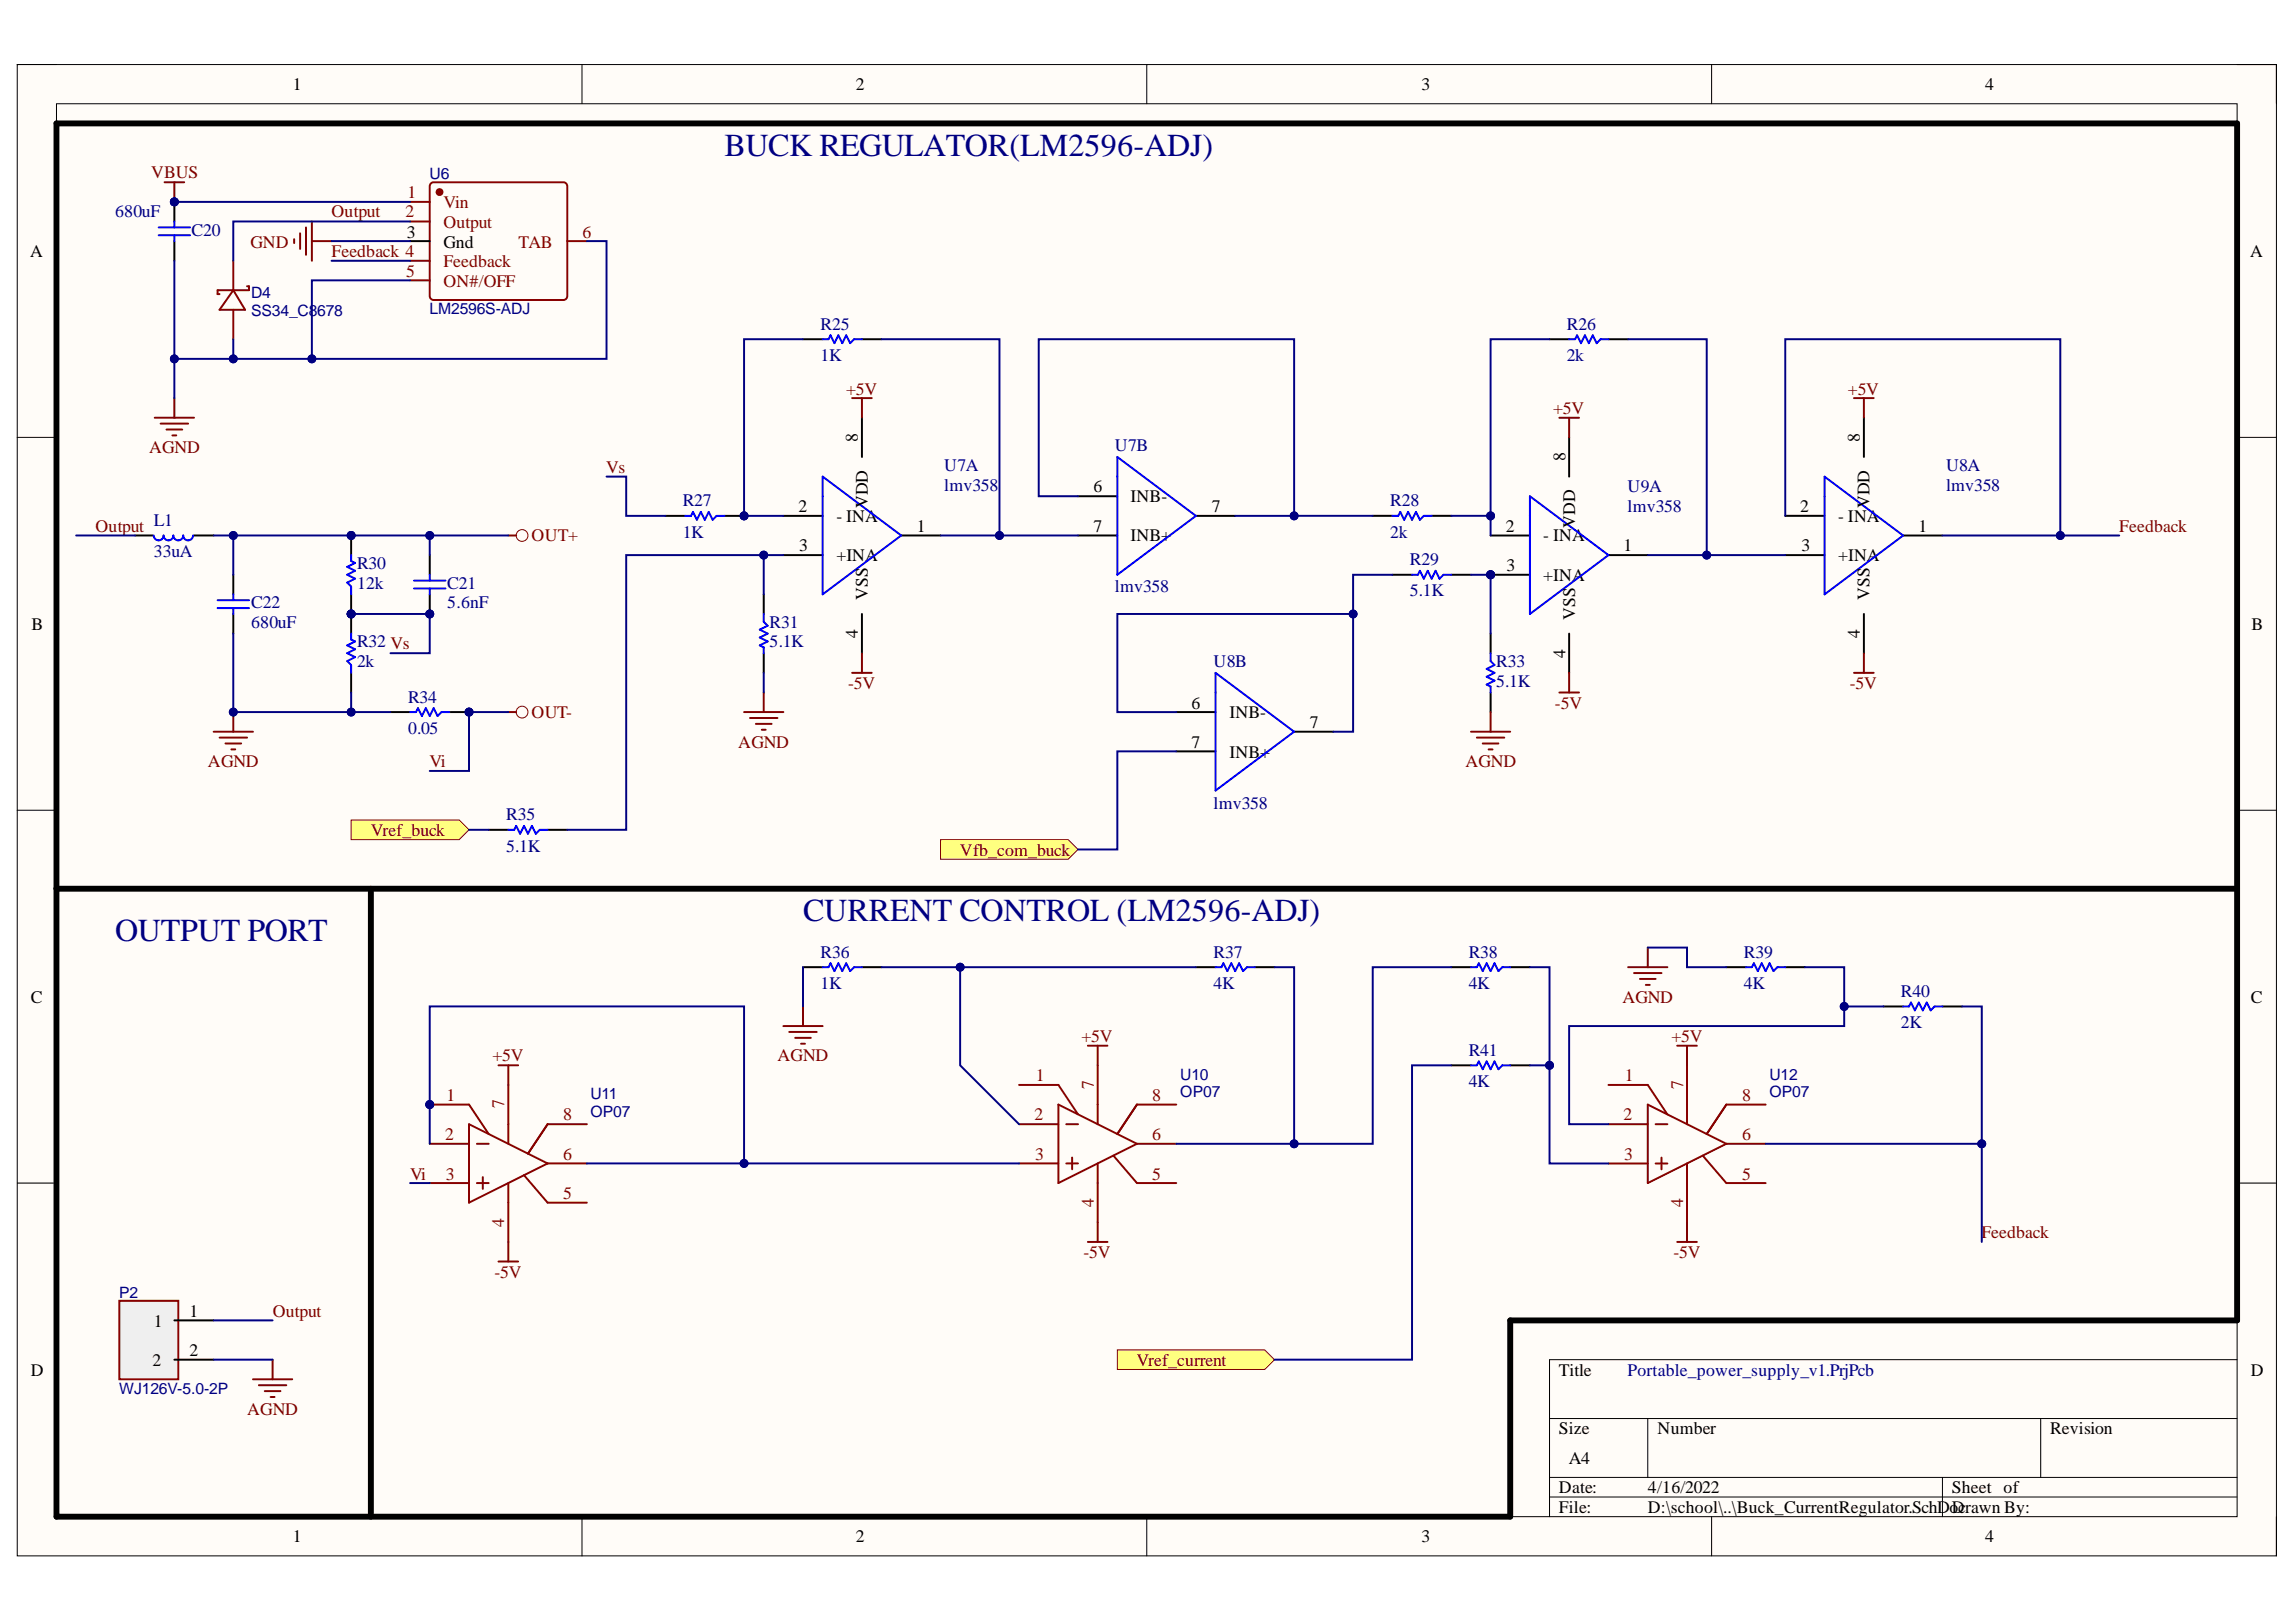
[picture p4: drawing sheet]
<svg xmlns="http://www.w3.org/2000/svg" width="297mm" height="210mm" viewBox="0 0 297 210" stroke-linecap="round" stroke-linejoin="round" font-family="sans-serif">
<defs><g id="words">
<g font-size="4.1" fill="#000080">
<text x="93.7" y="20.2">BUCK REGULATOR(LM2596-ADJ)</text>
<text x="103.9" y="119.2">CURRENT CONTROL (LM2596-ADJ)</text>
<text x="14.9" y="121.7">OUTPUT PORT</text>
</g>
<g font-size="2.3">
<text x="37.9" y="11.7">1</text>
<text x="110.7" y="11.7">2</text>
<text x="183.9" y="11.7">3</text>
<text x="256.8" y="11.7">4</text>
<text x="3.9" y="33.3">A</text>
<text x="52.6" y="30.8">3</text>
<text x="57.4" y="32">Gnd</text>
<text x="291.1" y="33.3">A</text>
<text x="111" y="57.1" transform="rotate(-90 111 57.1)">8</text>
<text x="202.5" y="59.7" transform="rotate(-90 202.5 59.7)">8</text>
<text x="240.6" y="57.1" transform="rotate(-90 240.6 57.1)">8</text>
<text x="112.3" y="65.8" transform="rotate(-90 112.3 65.8)">VDD</text>
<text x="141.4" y="63.7">6</text>
<text x="146.3" y="65">INB-</text>
<text x="241.9" y="65.8" transform="rotate(-90 241.9 65.8)">VDD</text>
<text x="103.3" y="66.3">2</text>
<text x="103.4" y="71.3">3</text>
<text x="108.2" y="67.5">- INA</text>
<text x="118.6" y="68.8">1</text>
<text x="141.4" y="68.8">7</text>
<text x="146.3" y="70.1">INB+</text>
<text x="156.8" y="66.3">7</text>
<text x="194.8" y="68.8">2</text>
<text x="199.7" y="70.1">- INA</text>
<text x="203.8" y="68.3" transform="rotate(-90 203.8 68.3)">VDD</text>
<text x="210.1" y="71.3">1</text>
<text x="232.9" y="66.3">2</text>
<text x="233.1" y="71.3">3</text>
<text x="237.8" y="67.5">- INA</text>
<text x="248.2" y="68.8">1</text>
<text x="108.2" y="72.6">+INA</text>
<text x="112.3" y="77.7" transform="rotate(-90 112.3 77.7)">VSS</text>
<text x="194.9" y="73.9">3</text>
<text x="199.7" y="75.1">+INA</text>
<text x="237.8" y="72.6">+INA</text>
<text x="241.9" y="77.7" transform="rotate(-90 241.9 77.7)">VSS</text>
<text x="4.1" y="81.5">B</text>
<text x="111" y="82.6" transform="rotate(-90 111 82.6)">4</text>
<text x="203.8" y="80.2" transform="rotate(-90 203.8 80.2)">VSS</text>
<text x="240.6" y="82.6" transform="rotate(-90 240.6 82.6)">4</text>
<text x="291.3" y="81.5">B</text>
<text x="202.5" y="85.1" transform="rotate(-90 202.5 85.1)">4</text>
<text x="154.1" y="91.7">6</text>
<text x="159" y="93">INB-</text>
<text x="169.4" y="94.2">7</text>
<text x="154.1" y="96.8">7</text>
<text x="159" y="98.1">INB+</text>
<text x="4" y="129.7">C</text>
<text x="291.2" y="129.7">C</text>
<text x="19.9" y="171.7">1</text>
<text x="24.5" y="170.4">1</text>
<text x="4" y="178">D</text>
<text x="19.7" y="176.7">2</text>
<text x="24.5" y="175.5">2</text>
<text x="201.7" y="178">Title</text>
<text x="291.2" y="178">D</text>
<text x="201.7" y="185.6">Size</text>
<text x="214.5" y="185.6">Number</text>
<text x="265.2" y="185.6">Revision</text>
<text x="203" y="189.4">A4</text>
<text x="201.7" y="193.2">Date:</text>
<text x="201.7" y="195.8">File:</text>
<text x="213.2" y="193.2">4/16/2022</text>
<text x="213.2" y="195.8">D:\school\..\Buck_CurrentRegulator.SchDoDcrawn By:</text>
<text x="252.5" y="193.2">Sheet of</text>
<text x="37.9" y="199.6">1</text>
<text x="110.7" y="199.6">2</text>
<text x="183.9" y="199.6">3</text>
<text x="256.8" y="199.6">4</text>
</g>
<g font-size="2.3" fill="#800000">
<text x="19.5" y="23.1">VBUS</text>
<text x="42.9" y="28.1">Output</text>
<text x="32.4" y="32">GND</text>
<text x="42.9" y="33.3">Feedback 4</text>
<text x="109.5" y="51.1">+5V</text>
<text x="200.9" y="53.6">+5V</text>
<text x="239.1" y="51.1">+5V</text>
<text x="19.3" y="58.7">AGND</text>
<text x="78.4" y="61.2">Vs</text>
<text x="12.4" y="68.8">Output</text>
<text x="68.8" y="70.1">OUT+</text>
<text x="274.2" y="68.8">Feedback</text>
<text x="109.7" y="89.2">-5V</text>
<text x="239.3" y="89.2">-5V</text>
<text x="68.8" y="93">OUT-</text>
<text x="201.2" y="91.7">-5V</text>
<text x="26.9" y="99.3">AGND</text>
<text x="55.6" y="99.3">Vi</text>
<text x="95.5" y="96.8">AGND</text>
<text x="189.6" y="99.3">AGND</text>
<text x="48" y="108.2">Vref_buck</text>
<text x="124.2" y="110.7">Vfb_com_buck</text>
<text x="209.9" y="129.7">AGND</text>
<text x="63.7" y="137.4">+5V</text>
<text x="100.6" y="137.4">AGND</text>
<text x="139.9" y="134.8">+5V</text>
<text x="216.2" y="134.8">+5V</text>
<text x="53" y="152.7">Vi</text>
<text x="256.3" y="160.3">Feedback</text>
<text x="64" y="165.3">-5V</text>
<text x="140.2" y="162.8">-5V</text>
<text x="216.5" y="162.8">-5V</text>
<text x="35.3" y="170.4">Output</text>
<text x="147" y="176.7">Vref_current</text>
<text x="32" y="183.1">AGND</text>
</g>
<g font-size="2.3" fill="#000080">
<text x="14.9" y="28.1">680uF</text>
<text x="24.8" y="30.5">C20</text>
<text x="106.2" y="46.7">1K</text>
<text x="106.2" y="42.7">R25</text>
<text x="202.7" y="46.7">2k</text>
<text x="202.7" y="42.7">R26</text>
<text x="144.2" y="58.4">U7B</text>
<text x="88.3" y="65.5">R27</text>
<text x="122.2" y="60.9">U7A</text>
<text x="122.2" y="63.5">lmv358</text>
<text x="179.9" y="65.5">R28</text>
<text x="210.6" y="63.7">U9A</text>
<text x="251.8" y="60.9">U8A</text>
<text x="251.8" y="63.5">lmv358</text>
<text x="19.9" y="68">L1</text>
<text x="88.3" y="69.6">1K</text>
<text x="179.9" y="69.6">2k</text>
<text x="210.6" y="66.3">lmv358</text>
<text x="19.9" y="72.1">33uA</text>
<text x="46.2" y="76.2">12k</text>
<text x="46.2" y="73.6">R30</text>
<text x="57.9" y="76.2">C21</text>
<text x="144.2" y="76.7">lmv358</text>
<text x="182.4" y="77.2">5.1K</text>
<text x="182.4" y="73.1">R29</text>
<text x="32.5" y="81.2">680uF</text>
<text x="32.5" y="78.7">C22</text>
<text x="46.2" y="83.8">R32 Vs</text>
<text x="57.9" y="78.7">5.6nF</text>
<text x="99.6" y="83.8">5.1K</text>
<text x="99.6" y="81.2">R31</text>
<text x="46.2" y="86.3">2k</text>
<text x="157" y="86.3">U8B</text>
<text x="193.6" y="88.9">5.1K</text>
<text x="193.6" y="86.3">R33</text>
<text x="52.8" y="95">0.05</text>
<text x="52.8" y="91">R34</text>
<text x="65.5" y="106.2">R35</text>
<text x="157" y="104.6">lmv358</text>
<text x="65.5" y="110.2">5.1K</text>
<text x="106.2" y="123.9">R36</text>
<text x="157" y="123.9">R37</text>
<text x="190" y="123.9">R38</text>
<text x="225.6" y="123.9">R39</text>
<text x="106.2" y="128">1K</text>
<text x="157" y="128">4K</text>
<text x="190" y="128">4K</text>
<text x="225.6" y="128">4K</text>
<text x="245.9" y="129">R40</text>
<text x="190" y="136.6">R41</text>
<text x="245.9" y="133">2K</text>
<text x="190" y="140.7">4K</text>
<text x="210.6" y="178">Portable_power_supply_v1.PrjPcb</text>
</g>
<g font-size="2.3" fill="#800">
<text x="52.5" y="28.1">2</text>
<text x="52.7" y="25.6">1</text>
<text x="57.4" y="26.9">Vin</text>
<text x="57.4" y="29.5">Output</text>
<text x="52.5" y="35.8">5</text>
<text x="57.4" y="34.6">Feedback</text>
<text x="67.1" y="32">TAB</text>
<text x="75.4" y="30.8">6</text>
<text x="57.4" y="37.1">ON#/OFF</text>
<text x="57.8" y="142.4">1</text>
<text x="65.2" y="143.4" transform="rotate(-90 65.2 143.4)">7</text>
<text x="134" y="139.9">1</text>
<text x="141.5" y="140.9" transform="rotate(-90 141.5 140.9)">7</text>
<text x="149.1" y="142.4">8</text>
<text x="210.2" y="139.9">1</text>
<text x="217.8" y="140.9" transform="rotate(-90 217.8 140.9)">7</text>
<text x="225.4" y="142.4">8</text>
<text x="57.6" y="147.5">2</text>
<text x="72.8" y="145">8</text>
<text x="133.8" y="145">2</text>
<text x="149.1" y="147.5">6</text>
<text x="210.1" y="145">2</text>
<text x="225.4" y="147.5">6</text>
<text x="57.7" y="152.7">3</text>
<text x="72.8" y="155.2">5</text>
<text x="72.8" y="150.1">6</text>
<text x="133.9" y="150.1">3</text>
<text x="149.1" y="152.7">5</text>
<text x="210.1" y="150.1">3</text>
<text x="225.4" y="152.7">5</text>
<text x="65.2" y="158.7" transform="rotate(-90 65.2 158.7)">4</text>
<text x="141.5" y="156.2" transform="rotate(-90 141.5 156.2)">4</text>
<text x="217.8" y="156.2" transform="rotate(-90 217.8 156.2)">4</text>
</g>
<g font-size="2" fill="#000080">
<text x="55.6" y="23.2">U6</text>
<text x="32.5" y="38.6">D4</text>
<text x="32.5" y="40.9">SS34_C8678</text>
<text x="55.6" y="40.7">LM2596S-ADJ</text>
<text x="76.4" y="142.3">U11</text>
<text x="152.7" y="139.7">U10</text>
<text x="152.7" y="142">OP07</text>
<text x="228.9" y="139.7">U12</text>
<text x="228.9" y="142">OP07</text>
<text x="76.4" y="144.5">OP07</text>
<text x="15.4" y="168">P2</text>
<text x="15.4" y="180.4">WJ126V-5.0-2P</text>
</g>
</g></defs>
<path d="M2.2 8.4h292.3v192.9h-292.3z" fill-rule="evenodd" fill="#fffcf8"/>
<path d="M2.2 8.4h292.3v192.9h-292.3z" fill="none" stroke="#000" stroke-width=".13"/>
<path d="M7.3 13.4h282.1v182.9h-282.1z" fill-rule="evenodd" fill="#fffcf8"/>
<g fill="none" stroke="#000" stroke-width=".13">
<path d="M2.2 8.3h5.1M7.3 13.4h282.1v182.9h-282.1zM75.3 8.3v5.1M148.4 8.3v5.1M221.4 8.4v5M289.4 8.4h5.1v5M2.2 56.6h5.1M289.4 56.6h5.1M2.2 104.9h5.1M289.4 104.9h5.1M2.2 153.1h5.1M289.4 153.1h5.1"/>
<path d="M289.4 176h-88.9v20.3M75.3 196.3v5M148.4 196.3v5M200.5 183.6h88.9M200.5 191.2h88.9M200.5 193.7h88.9M213.2 183.6v7.6M221.4 196.3v5M251.3 191.2v5.1M264 183.6v7.6M294.5 196.3v5"/>
</g>
<path d="M55.7 23.8l.1-.1 .3-.1h16.8l.2 .1 .2 .1 .1 .3v14.2l-.1 .3-.2 .2h-.2h-16.8h-.3l-.1-.2-.1-.3v-14.2z" fill="none" stroke="#800" stroke-width=".25"/>
<circle cx="56.9" cy="24.9" r=".38" fill="#800"/>
<g fill="none" stroke="#800" stroke-width=".25">
<path d="M53.1 26.1h2.5M53.1 28.7h2.5M53.1 33.7h2.5M53.1 36.3h2.5M73.4 31.2h2.5"/>
<circle cx="56.9" cy="24.9" r=".38"/>
</g>
<path d="M53.1 31.2h2.5" fill="none" stroke="#000" stroke-width=".25"/>
<path d="M21.3 23.6h2.5M22.6 23.6v2.5" fill="none" stroke="#800000" stroke-width=".25"/>
<circle cx="22.6" cy="26.1" r=".51" fill="#000080"/>
<circle cx="22.6" cy="26.1" r=".51" fill="none" stroke="#000080" stroke-width=".13"/>
<path d="M38.1 31v.5M38.8 30.2v2M39.6 29.4v3.6M40.3 28.7v5M40.3 31.2h2.6M20 54.1h5.1M20.8 54.8h3.5M21.5 55.6h2.1M22.3 56.3h.5M22.6 51.5v2.6" fill="none" stroke="#800000" stroke-width=".25"/>
<path d="M30.2 33.7v3.9M30.2 37.6l1.5 2.5h-3.3zM32 37h.2v.6h-4.1v.5h.3M30.2 40.1v3.8" fill="none" stroke="#800" stroke-width=".25"/>
<path d="M17.5 69.3h2.3M25.1 69.3h2.5M30.2 74.4v2.5M30.2 79.5v2.5" fill="none" stroke="#000" stroke-width=".25"/>
<path d="M19.9 69.3a.63 .63 0 0 0 .6 .6 .63 .63 0 0 0 .7-.6 .63 .63 0 0 0 .6 .6 .63 .63 0 0 0 .6-.6 .64 .64 0 0 0 .7 .6 .64 .64 0 0 0 .6-.6 .63 .63 0 0 0 .6 .6 .63 .63 0 0 0 .7-.6M28.1 77.7h4.1M28.1 78.7h4.1M30.2 76.9v.8M30.2 78.7v.8" fill="none" stroke="#00f" stroke-width=".25"/>
<circle cx="55.6" cy="79.5" r=".51" fill="#000080"/>
<circle cx="55.6" cy="79.5" r=".51" fill="none" stroke="#000080" stroke-width=".13"/>
<path d="M55.6 71.8v2.6M55.6 76.9v2.6" fill="none" stroke="#000" stroke-width=".25"/>
<circle cx="55.6" cy="79.5" r=".51" fill="#000080"/>
<circle cx="55.6" cy="79.5" r=".51" fill="none" stroke="#000080" stroke-width=".13"/>
<path d="M53.6 76.2h4M53.6 75.1h4M55.6 74.4v.7M55.6 76.2v.7" fill="none" stroke="#00f" stroke-width=".25"/>
<path d="M27.6 94.7h5.1M28.4 95.5h3.6M29.2 96.2h2M29.9 97h.5M30.2 92.1v2.6" fill="none" stroke="#800000" stroke-width=".25"/>
<circle cx="30.2" cy="92.1" r=".51" fill="#000080"/>
<circle cx="30.2" cy="92.1" r=".51" fill="none" stroke="#000080" stroke-width=".13"/>
<circle cx="45.4" cy="79.5" r=".51" fill="#000080"/>
<circle cx="45.4" cy="79.5" r=".51" fill="none" stroke="#000080" stroke-width=".13"/>
<circle cx="45.4" cy="69.3" r=".51" fill="#000080"/>
<circle cx="45.4" cy="69.3" r=".51" fill="none" stroke="#000080" stroke-width=".13"/>
<path d="M45.4 76.9v2.6" fill="none" stroke="#000" stroke-width=".25"/>
<circle cx="45.4" cy="79.5" r=".51" fill="#000080"/>
<circle cx="45.4" cy="79.5" r=".51" fill="none" stroke="#000080" stroke-width=".13"/>
<path d="M45.4 69.3v2.5" fill="none" stroke="#000" stroke-width=".25"/>
<circle cx="45.4" cy="69.3" r=".51" fill="#000080"/>
<circle cx="45.4" cy="69.3" r=".51" fill="none" stroke="#000080" stroke-width=".13"/>
<path d="M45.4 71.8v.8l.5 .3-1 .5 1 .5-1 .5 1 .5-1 .5 .5 .5v1" fill="none" stroke="#00f" stroke-width=".25"/>
<circle cx="45.4" cy="79.5" r=".51" fill="#000080"/>
<circle cx="45.4" cy="79.5" r=".51" fill="none" stroke="#000080" stroke-width=".13"/>
<path d="M45.4 79.5v2.5M45.4 87.1v2.5" fill="none" stroke="#000" stroke-width=".25"/>
<circle cx="45.4" cy="79.5" r=".51" fill="#000080"/>
<circle cx="45.4" cy="79.5" r=".51" fill="none" stroke="#000080" stroke-width=".13"/>
<path d="M45.4 82v.8l.5 .2-1 .5 1 .5-1 .5 1 .5-1 .6 .5 .5v1" fill="none" stroke="#00f" stroke-width=".25"/>
<path d="M45.4 106.1h14l1.3 1.3-1.3 1.3h-14z" fill-rule="evenodd" fill="#ffff80"/>
<path d="M45.4 106.1h14l1.3 1.3-1.3 1.3h-14z" fill="none" stroke="#800000" stroke-width=".13"/>
<circle cx="96.3" cy="66.8" r=".51" fill="#000080"/>
<circle cx="96.3" cy="66.8" r=".51" fill="none" stroke="#000080" stroke-width=".13"/>
<path d="M93.7 66.8h2.6" fill="none" stroke="#000" stroke-width=".25"/>
<circle cx="96.3" cy="66.8" r=".51" fill="#000080"/>
<circle cx="96.3" cy="66.8" r=".51" fill="none" stroke="#000080" stroke-width=".13"/>
<g fill="none" stroke="#000" stroke-width=".25">
<path d="M103.9 43.9h2.5M111.5 43.9h2.6M111.5 54.1v5M86.1 66.8h2.5M98.8 76.9v2.6M101.3 66.8h5.1M101.3 71.8h5.1M111.5 79.5v5M116.6 69.3h5.1M139.5 69.3h5.1M139.5 64.2h5.1M154.7 66.8h5.1"/>
<path d="M177.6 66.8h2.5M185.2 66.8h2.6M98.8 84.5v2.6M63.2 107.4h2.6M70.8 107.4h2.6"/>
</g>
<path d="M106.4 43.9h.8l.2-.5 .6 1 .5-1 .5 1 .5-1 .5 1 .5-.5h1M144.6 59.1l10.1 7.7-10.1 7.6zM88.6 66.8h.8l.3-.6 .5 1.1 .5-1.1 .5 1.1 .5-1.1 .5 1.1 .5-.5h1M98.8 79.5v1l.5 .5-1 .5 1 .5-1 .5 1 .5-1 .5 .5 .3v.7M106.4 61.7l10.2 7.6-10.2 7.6zM180.1 66.8h.8l.3-.6 .5 1.1 .5-1.1 .5 1.1 .5-1.1 .5 1.1 .5-.5h1M65.8 107.4h.7l.3-.5 .5 1 .5-1 .5 1 .5-1 .5 1 .5-.5h1" fill="none" stroke="#00f" stroke-width=".25"/>
<path d="M110.2 51.5h2.6M111.5 51.5v2.6M96.3 92.1h5M97 92.9h3.6M97.8 93.7h2M98.6 94.4h.5M98.8 89.6v2.5M110.2 87.1h2.6M111.5 84.5v2.6" fill="none" stroke="#800000" stroke-width=".25"/>
<circle cx="192.8" cy="74.4" r=".51" fill="#000080"/>
<circle cx="192.8" cy="74.4" r=".51" fill="none" stroke="#000080" stroke-width=".13"/>
<path d="M192.8 74.4h5.1" fill="none" stroke="#000" stroke-width=".25"/>
<circle cx="192.8" cy="74.4" r=".51" fill="#000080"/>
<circle cx="192.8" cy="74.4" r=".51" fill="none" stroke="#000080" stroke-width=".13"/>
<g fill="none" stroke="#000" stroke-width=".25">
<path d="M200.5 43.9h2.5M203 56.6v5.1M208.1 43.9h2.5M241.1 54.1v5M192.8 69.3h5.1M208.1 71.8h5.1M231 71.8h5M231 66.8h5M241.1 79.5v5M246.2 69.3h5.1M152.2 97.2h5.1M152.2 92.1h5.1"/>
<path d="M167.4 94.7h5.1M203 82v5.1"/>
</g>
<path d="M203 43.9h.8l.2-.5 .5 1 .5-1 .6 1 .5-1 .5 1 .5-.5h1M197.9 64.2l10.2 7.6-10.2 7.7zM236 61.7l10.2 7.6-10.2 7.6zM157.3 87.1l10.1 7.6-10.1 7.6z" fill="none" stroke="#00f" stroke-width=".25"/>
<path d="M201.7 54.1h2.6M203 54.1v2.5M201.7 89.6h2.6M203 87.1v2.5" fill="none" stroke="#800000" stroke-width=".25"/>
<path d="M121.7 108.7h16.5l1.3 1.2-1.3 1.3h-16.5z" fill-rule="evenodd" fill="#ffff80"/>
<path d="M121.7 108.7h16.5l1.3 1.2-1.3 1.3h-16.5z" fill="none" stroke="#800000" stroke-width=".13"/>
<path d="M180.1 74.4h2.6M187.8 74.4h2.5M192.8 82v2.5M192.8 89.6v2.6" fill="none" stroke="#000" stroke-width=".25"/>
<path d="M182.7 74.4h.7l.3-.5 .5 1 .5-1 .5 1 .5-1 .5 1 .5-.5h1.1M192.8 84.5v1.1l.5 .5-1 .5 1 .5-1 .5 1 .5-1 .5 .5 .2v.8" fill="none" stroke="#00f" stroke-width=".25"/>
<path d="M239.9 51.5h2.5M241.1 51.5v2.6M190.3 94.7h5.1M191.1 95.5h3.5M191.8 96.2h2.1M192.6 97h.5M192.8 92.2v2.5M239.9 87.1h2.5M241.1 84.5v2.6" fill="none" stroke="#800000" stroke-width=".25"/>
<path d="M7.3 16h282.1v99h-282.1z" fill="none" stroke="#000" stroke-width=".76"/>
<circle cx="60.7" cy="92.2" r=".51" fill="#000080"/>
<circle cx="60.7" cy="92.2" r=".51" fill="none" stroke="#000080" stroke-width=".13"/>
<path d="M58.1 92.1h2.6" fill="none" stroke="#000" stroke-width=".25"/>
<circle cx="60.7" cy="92.2" r=".51" fill="#000080"/>
<circle cx="60.7" cy="92.2" r=".51" fill="none" stroke="#000080" stroke-width=".13"/>
<path d="M50.5 92.1h2.6" fill="none" stroke="#000" stroke-width=".25"/>
<path d="M53.1 92.1h.7l.3-.5 .5 1.1 .5-1.1 .5 1.1 .5-1.1 .5 1.1 .5-.6h1" fill="none" stroke="#00f" stroke-width=".25"/>
<g fill="none" stroke="#800000" stroke-width=".13">
<circle cx="67.5" cy="69.3" r=".76"/>
<circle cx="67.5" cy="92.2" r=".76"/>
</g>
<path d="M65.8 69.3h1M65.8 92.1h1M101.3 132.8h5.1M102.1 133.5h3.6M102.9 134.3h2M103.6 135.1h.5M103.9 130.2v2.6M210.6 125.2h5.1M211.4 125.9h3.6M212.2 126.7h2M212.9 127.5h.5M213.2 122.6v2.6" fill="none" stroke="#800000" stroke-width=".25"/>
<path d="M142 137.9v7.6M131.8 140.4h5.1l2.6 3.8M131.8 145.5h5.1M131.8 150.6h5.1M136.9 142.9l10.2 5.1-10.2 5.1zM137.9 145.5h1.6M137.9 150.6h1.6M138.7 149.8v1.5M142 150.6v7.6M144 149.5l3.1 3.6h5.1M147.1 148h5.1M152.2 142.9h-5.1l-2.5 3.9" fill="none" stroke="#800" stroke-width=".25"/>
<circle cx="55.6" cy="142.9" r=".51" fill="#000080"/>
<circle cx="55.6" cy="142.9" r=".51" fill="none" stroke="#000080" stroke-width=".13"/>
<path d="M55.6 142.9h5.1l2.5 3.9M67.8 152.1l3 3.5h5.1M75.9 145.5h-5.1l-2.5 3.8" fill="none" stroke="#800" stroke-width=".25"/>
<circle cx="55.6" cy="142.9" r=".51" fill="#000080"/>
<circle cx="55.6" cy="142.9" r=".51" fill="none" stroke="#000080" stroke-width=".13"/>
<g fill="none" stroke="#800" stroke-width=".25">
<path d="M218.3 137.9v7.6M55.6 148h5.1M55.6 153.1h5.1M60.7 145.5l10.1 5.1-10.1 5zM61.7 148h1.5M61.7 153.1h1.5M62.5 152.3v1.6M65.8 140.4v7.6M65.8 153.1v7.6M70.8 150.6h5.1M208.1 150.6h5.1M208.1 140.4h5.1l2.5 3.8"/>
<path d="M208.1 145.5h5.1M213.2 142.9l10.1 5.1-10.1 5.1zM214.2 150.6h1.5M214.2 145.5h1.5M215 149.8v1.5M218.3 150.6v7.6M220.3 149.6l3 3.5h5.1M223.3 148h5.1M228.4 142.9h-5.1l-2.5 3.9"/>
</g>
<path d="M144.6 174.7h19l1.3 1.3-1.3 1.2h-19z" fill-rule="evenodd" fill="#ffff80"/>
<path d="M144.6 174.7h19l1.3 1.3-1.3 1.2h-19z" fill="none" stroke="#800000" stroke-width=".13"/>
<path d="M103.9 125.2h2.5M111.5 125.2h2.6M154.7 125.2h2.6M162.3 125.2h2.6M187.8 125.2h2.5M187.8 137.9h2.5M195.4 125.2h2.5M195.4 137.9h2.5M223.3 125.2h2.6M231 125.2h2.5M243.7 130.2h2.5M251.3 130.2h2.5" fill="none" stroke="#000" stroke-width=".25"/>
<path d="M106.4 125.2h.8l.2-.5 .6 1 .5-1 .5 1 .5-1 .5 1 .5-.5h1M157.3 125.2h.7l.3-.5 .5 1 .5-1 .5 1 .5-1 .5 1 .5-.5h1M190.3 125.2h.8l.2-.5 .5 1 .5-1 .5 1 .5-1 .6 1 .5-.5h1M190.3 137.9h.8l.2-.5 .5 1 .5-1 .5 1 .5-1 .6 1 .5-.5h1M225.9 125.2h.7l.3-.5 .5 1 .5-1 .5 1 .5-1 .5 1 .5-.5h1.1M246.2 130.2h.8l.2-.5 .5 1.1 .5-1.1 .6 1.1 .5-1.1 .5 1.1 .5-.6h1" fill="none" stroke="#00f" stroke-width=".25"/>
<path d="M64.5 137.9h2.5M65.8 137.9v2.5M140.7 135.3h2.6M142 135.3v2.6M217 135.3h2.5M218.3 135.3v2.6M142 158.2v2.5M218.3 158.2v2.5M64.5 163.3h2.5M65.8 160.7v2.6M140.7 160.7h2.6M217 160.7h2.5" fill="none" stroke="#800000" stroke-width=".25"/>
<path d="M7.3 115v81.3h188.1v-25.4h94v-55.9M48 115v81.3" fill="none" stroke="#000" stroke-width=".76"/>
<path d="M15.4 168.3h7.7v10.2h-7.7z" fill-rule="evenodd" fill="#efefef"/>
<path d="M15.4 168.3h7.7v10.2h-7.7z" fill="none" stroke="#800" stroke-width=".25"/>
<path d="M22.6 170.9h5M22.6 176h5" fill="none" stroke="#000" stroke-width=".25"/>
<path d="M32.7 178.5h5.1M33.5 179.3h3.5M35.3 176v2.5M34.3 180h2M35 180.8h.5" fill="none" stroke="#800000" stroke-width=".25"/>
<circle cx="22.6" cy="26.1" r=".51" fill="#000080"/>
<circle cx="22.6" cy="26.1" r=".51" fill="none" stroke="#000080" stroke-width=".13"/>
<path d="M22.6 26.1v2.6" fill="none" stroke="#000" stroke-width=".25"/>
<circle cx="22.6" cy="26.1" r=".51" fill="#000080"/>
<circle cx="22.6" cy="26.1" r=".51" fill="none" stroke="#000080" stroke-width=".13"/>
<path d="M22.6 31.2v2.5" fill="none" stroke="#000" stroke-width=".25"/>
<path d="M20.5 30.4h4.1M20.5 29.4h4.1M22.6 28.7v.7M22.6 30.4v.8" fill="none" stroke="#00f" stroke-width=".25"/>
<path d="M22.6 26.1h30.5" fill="none" stroke="#000080" stroke-width=".25"/>
<circle cx="22.6" cy="26.1" r=".51" fill="#000080"/>
<circle cx="22.6" cy="26.1" r=".51" fill="none" stroke="#000080" stroke-width=".13"/>
<path d="M42.9 33.7h10.2M42.9 31.2h10.2M53.1 28.7h-22.9v5M30.2 43.9v2.5" fill="none" stroke="#000080" stroke-width=".25"/>
<circle cx="30.2" cy="46.4" r=".51" fill="#000080"/>
<circle cx="30.2" cy="46.4" r=".51" fill="none" stroke="#000080" stroke-width=".13"/>
<path d="M9.9 69.3h7.6M27.6 69.3h2.6v5.1" fill="none" stroke="#000080" stroke-width=".25"/>
<circle cx="30.2" cy="69.3" r=".51" fill="#000080"/>
<circle cx="30.2" cy="69.3" r=".51" fill="none" stroke="#000080" stroke-width=".13"/>
<path d="M30.2 82v10.1h15.2v-2.5" fill="none" stroke="#000080" stroke-width=".25"/>
<circle cx="45.4" cy="92.1" r=".51" fill="#000080"/>
<circle cx="45.4" cy="92.1" r=".51" fill="none" stroke="#000080" stroke-width=".13"/>
<circle cx="30.2" cy="92.1" r=".51" fill="#000080"/>
<circle cx="30.2" cy="92.1" r=".51" fill="none" stroke="#000080" stroke-width=".13"/>
<path d="M30.2 69.3h25.4v2.5" fill="none" stroke="#000080" stroke-width=".25"/>
<circle cx="30.2" cy="69.3" r=".51" fill="#000080"/>
<circle cx="30.2" cy="69.3" r=".51" fill="none" stroke="#000080" stroke-width=".13"/>
<circle cx="45.4" cy="69.3" r=".51" fill="#000080"/>
<circle cx="45.4" cy="69.3" r=".51" fill="none" stroke="#000080" stroke-width=".13"/>
<circle cx="55.6" cy="69.3" r=".51" fill="#000080"/>
<circle cx="55.6" cy="69.3" r=".51" fill="none" stroke="#000080" stroke-width=".13"/>
<path d="M53.1 36.3h-12.8v10.1h-17.7" fill="none" stroke="#000080" stroke-width=".25"/>
<circle cx="40.3" cy="46.4" r=".51" fill="#000080"/>
<circle cx="40.3" cy="46.4" r=".51" fill="none" stroke="#000080" stroke-width=".13"/>
<circle cx="30.2" cy="46.4" r=".51" fill="#000080"/>
<circle cx="30.2" cy="46.4" r=".51" fill="none" stroke="#000080" stroke-width=".13"/>
<circle cx="22.6" cy="46.4" r=".51" fill="#000080"/>
<circle cx="22.6" cy="46.4" r=".51" fill="none" stroke="#000080" stroke-width=".13"/>
<path d="M103.9 43.9h-7.6v22.9h5" fill="none" stroke="#000080" stroke-width=".25"/>
<circle cx="96.3" cy="66.8" r=".51" fill="#000080"/>
<circle cx="96.3" cy="66.8" r=".51" fill="none" stroke="#000080" stroke-width=".13"/>
<path d="M114.1 43.9h15.2v25.4h-7.6" fill="none" stroke="#000080" stroke-width=".25"/>
<circle cx="129.3" cy="69.3" r=".51" fill="#000080"/>
<circle cx="129.3" cy="69.3" r=".51" fill="none" stroke="#000080" stroke-width=".13"/>
<path d="M98.8 71.8v5.1M60.7 107.4h2.5" fill="none" stroke="#000080" stroke-width=".25"/>
<circle cx="98.8" cy="71.8" r=".51" fill="#000080"/>
<circle cx="98.8" cy="71.8" r=".51" fill="none" stroke="#000080" stroke-width=".13"/>
<path d="M101.3 71.8h-20.3v35.6h-7.6M98.8 87.1v2.5" fill="none" stroke="#000080" stroke-width=".25"/>
<circle cx="98.8" cy="71.8" r=".51" fill="#000080"/>
<circle cx="98.8" cy="71.8" r=".51" fill="none" stroke="#000080" stroke-width=".13"/>
<path d="M129.3 69.3h10.2" fill="none" stroke="#000080" stroke-width=".25"/>
<circle cx="129.3" cy="69.3" r=".51" fill="#000080"/>
<circle cx="129.3" cy="69.3" r=".51" fill="none" stroke="#000080" stroke-width=".13"/>
<path d="M139.5 64.2h-5.1v-20.3h33v22.9h-7.6" fill="none" stroke="#000080" stroke-width=".25"/>
<circle cx="167.4" cy="66.8" r=".51" fill="#000080"/>
<circle cx="167.4" cy="66.8" r=".51" fill="none" stroke="#000080" stroke-width=".13"/>
<path d="M167.4 66.8h10.2" fill="none" stroke="#000080" stroke-width=".25"/>
<circle cx="167.4" cy="66.8" r=".51" fill="#000080"/>
<circle cx="167.4" cy="66.8" r=".51" fill="none" stroke="#000080" stroke-width=".13"/>
<path d="M200.5 43.9h-7.7v22.9" fill="none" stroke="#000080" stroke-width=".25"/>
<circle cx="192.8" cy="66.8" r=".51" fill="#000080"/>
<circle cx="192.8" cy="66.8" r=".51" fill="none" stroke="#000080" stroke-width=".13"/>
<path d="M210.6 43.9h10.2v27.9h-7.6" fill="none" stroke="#000080" stroke-width=".25"/>
<circle cx="220.8" cy="71.8" r=".51" fill="#000080"/>
<circle cx="220.8" cy="71.8" r=".51" fill="none" stroke="#000080" stroke-width=".13"/>
<path d="M187.8 66.8h5v2.5" fill="none" stroke="#000080" stroke-width=".25"/>
<circle cx="192.8" cy="66.8" r=".51" fill="#000080"/>
<circle cx="192.8" cy="66.8" r=".51" fill="none" stroke="#000080" stroke-width=".13"/>
<path d="M175.1 79.5h-30.5v12.7h7.6M152.2 97.2h-7.6v12.7h-5.1" fill="none" stroke="#000080" stroke-width=".25"/>
<circle cx="175.1" cy="79.5" r=".51" fill="#000080"/>
<circle cx="175.1" cy="79.5" r=".51" fill="none" stroke="#000080" stroke-width=".13"/>
<path d="M180.1 74.4h-5v20.3h-2.6" fill="none" stroke="#000080" stroke-width=".25"/>
<circle cx="175.1" cy="79.5" r=".51" fill="#000080"/>
<circle cx="175.1" cy="79.5" r=".51" fill="none" stroke="#000080" stroke-width=".13"/>
<path d="M190.3 74.4h2.5" fill="none" stroke="#000080" stroke-width=".25"/>
<circle cx="192.8" cy="74.4" r=".51" fill="#000080"/>
<circle cx="192.8" cy="74.4" r=".51" fill="none" stroke="#000080" stroke-width=".13"/>
<path d="M192.8 74.4v7.6" fill="none" stroke="#000080" stroke-width=".25"/>
<circle cx="192.8" cy="74.4" r=".51" fill="#000080"/>
<circle cx="192.8" cy="74.4" r=".51" fill="none" stroke="#000080" stroke-width=".13"/>
<path d="M220.8 71.8h10.2" fill="none" stroke="#000080" stroke-width=".25"/>
<circle cx="220.8" cy="71.8" r=".51" fill="#000080"/>
<circle cx="220.8" cy="71.8" r=".51" fill="none" stroke="#000080" stroke-width=".13"/>
<path d="M231 66.8v-22.9h35.5v25.4h-15.2" fill="none" stroke="#000080" stroke-width=".25"/>
<circle cx="266.5" cy="69.3" r=".51" fill="#000080"/>
<circle cx="266.5" cy="69.3" r=".51" fill="none" stroke="#000080" stroke-width=".13"/>
<path d="M266.5 69.3h7.7" fill="none" stroke="#000080" stroke-width=".25"/>
<circle cx="266.5" cy="69.3" r=".51" fill="#000080"/>
<circle cx="266.5" cy="69.3" r=".51" fill="none" stroke="#000080" stroke-width=".13"/>
<path d="M75.9 31.2h2.6v15.2h-38.2" fill="none" stroke="#000080" stroke-width=".25"/>
<circle cx="40.3" cy="46.4" r=".51" fill="#000080"/>
<circle cx="40.3" cy="46.4" r=".51" fill="none" stroke="#000080" stroke-width=".13"/>
<path d="M45.4 79.5h10.2v5h-5.1M78.5 61.7h2.5v5.1h5.1" fill="none" stroke="#000080" stroke-width=".25"/>
<circle cx="45.4" cy="79.5" r=".51" fill="#000080"/>
<circle cx="45.4" cy="79.5" r=".51" fill="none" stroke="#000080" stroke-width=".13"/>
<circle cx="55.6" cy="79.5" r=".51" fill="#000080"/>
<circle cx="55.6" cy="79.5" r=".51" fill="none" stroke="#000080" stroke-width=".13"/>
<path d="M55.6 69.3h10.2" fill="none" stroke="#000080" stroke-width=".25"/>
<circle cx="55.6" cy="69.3" r=".51" fill="#000080"/>
<circle cx="55.6" cy="69.3" r=".51" fill="none" stroke="#000080" stroke-width=".13"/>
<path d="M45.4 92.1h5.1" fill="none" stroke="#000080" stroke-width=".25"/>
<circle cx="45.4" cy="92.1" r=".51" fill="#000080"/>
<circle cx="45.4" cy="92.1" r=".51" fill="none" stroke="#000080" stroke-width=".13"/>
<path d="M65.8 92.1h-5.1v7.7h-5.1" fill="none" stroke="#000080" stroke-width=".25"/>
<circle cx="60.7" cy="92.2" r=".51" fill="#000080"/>
<circle cx="60.7" cy="92.2" r=".51" fill="none" stroke="#000080" stroke-width=".13"/>
<path d="M124.2 125.2h30.5" fill="none" stroke="#000080" stroke-width=".25"/>
<circle cx="124.2" cy="125.2" r=".51" fill="#000080"/>
<circle cx="124.2" cy="125.2" r=".51" fill="none" stroke="#000080" stroke-width=".13"/>
<path d="M164.9 125.2h2.5v22.8h-15.2" fill="none" stroke="#000080" stroke-width=".25"/>
<circle cx="167.4" cy="148" r=".51" fill="#000080"/>
<circle cx="167.4" cy="148" r=".51" fill="none" stroke="#000080" stroke-width=".13"/>
<path d="M187.8 125.2h-10.2v22.8h-10.2" fill="none" stroke="#000080" stroke-width=".25"/>
<circle cx="167.4" cy="148" r=".51" fill="#000080"/>
<circle cx="167.4" cy="148" r=".51" fill="none" stroke="#000080" stroke-width=".13"/>
<path d="M197.9 125.2h2.6v25.4h7.6" fill="none" stroke="#000080" stroke-width=".25"/>
<circle cx="200.5" cy="137.9" r=".51" fill="#000080"/>
<circle cx="200.5" cy="137.9" r=".51" fill="none" stroke="#000080" stroke-width=".13"/>
<path d="M197.9 137.9h2.6" fill="none" stroke="#000080" stroke-width=".25"/>
<circle cx="200.5" cy="137.9" r=".51" fill="#000080"/>
<circle cx="200.5" cy="137.9" r=".51" fill="none" stroke="#000080" stroke-width=".13"/>
<path d="M187.8 137.9h-5.1v38.1h-17.8M238.6 130.2h5.1" fill="none" stroke="#000080" stroke-width=".25"/>
<circle cx="238.6" cy="130.2" r=".51" fill="#000080"/>
<circle cx="238.6" cy="130.2" r=".51" fill="none" stroke="#000080" stroke-width=".13"/>
<path d="M253.8 130.2h2.6v17.8h-28" fill="none" stroke="#000080" stroke-width=".25"/>
<circle cx="256.4" cy="148" r=".51" fill="#000080"/>
<circle cx="256.4" cy="148" r=".51" fill="none" stroke="#000080" stroke-width=".13"/>
<path d="M256.4 148v12.7" fill="none" stroke="#000080" stroke-width=".25"/>
<circle cx="256.4" cy="148" r=".51" fill="#000080"/>
<circle cx="256.4" cy="148" r=".51" fill="none" stroke="#000080" stroke-width=".13"/>
<path d="M103.9 125.2v5M114.1 125.2h10.1v12.7l7.6 7.6M213.2 122.6h5.1v2.6h5" fill="none" stroke="#000080" stroke-width=".25"/>
<circle cx="124.2" cy="125.2" r=".51" fill="#000080"/>
<circle cx="124.2" cy="125.2" r=".51" fill="none" stroke="#000080" stroke-width=".13"/>
<path d="M233.5 125.2h5.1v7.6h-35.6v12.7h5.1" fill="none" stroke="#000080" stroke-width=".25"/>
<circle cx="238.6" cy="130.2" r=".51" fill="#000080"/>
<circle cx="238.6" cy="130.2" r=".51" fill="none" stroke="#000080" stroke-width=".13"/>
<path d="M55.6 148v-17.8h40.7v20.4" fill="none" stroke="#000080" stroke-width=".25"/>
<circle cx="55.6" cy="142.9" r=".51" fill="#000080"/>
<circle cx="55.6" cy="142.9" r=".51" fill="none" stroke="#000080" stroke-width=".13"/>
<circle cx="96.3" cy="150.6" r=".51" fill="#000080"/>
<circle cx="96.3" cy="150.6" r=".51" fill="none" stroke="#000080" stroke-width=".13"/>
<path d="M75.9 150.6h55.9" fill="none" stroke="#000080" stroke-width=".25"/>
<circle cx="96.3" cy="150.6" r=".51" fill="#000080"/>
<circle cx="96.3" cy="150.6" r=".51" fill="none" stroke="#000080" stroke-width=".13"/>
<path d="M22.6 33.7v17.8M53.1 153.1h2.5M27.6 176h7.7M27.6 170.9h7.7" fill="none" stroke="#000080" stroke-width=".25"/>
<circle cx="22.6" cy="46.4" r=".51" fill="#000080"/>
<circle cx="22.6" cy="46.4" r=".51" fill="none" stroke="#000080" stroke-width=".13"/>
<use href="#words"/>
</svg>
